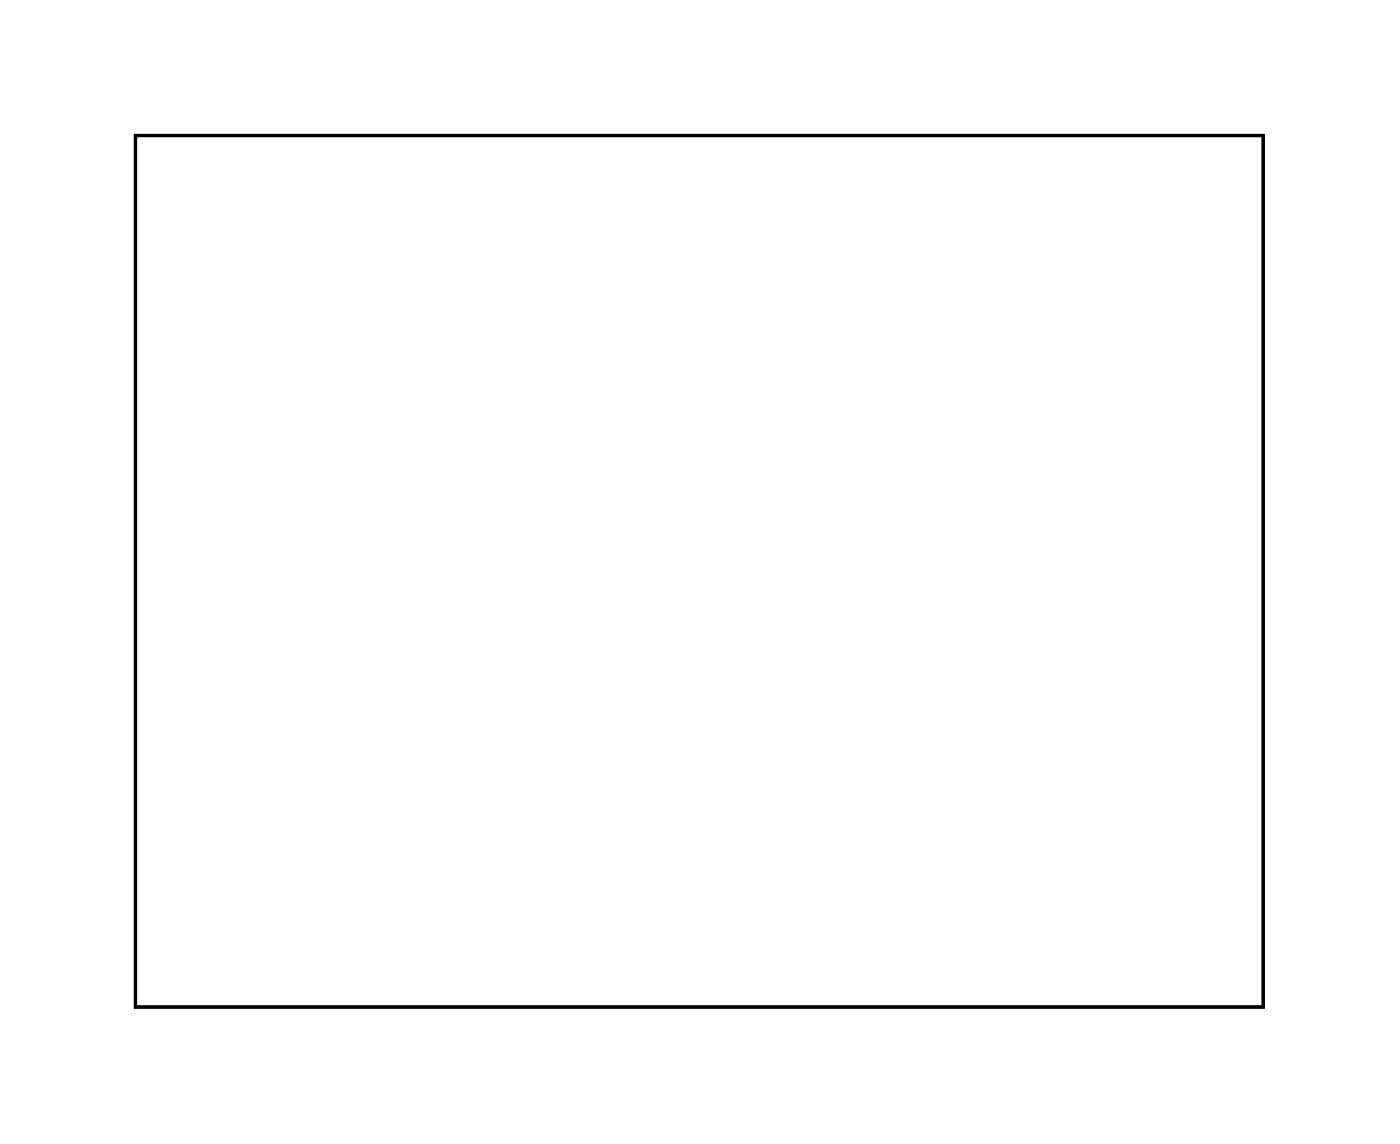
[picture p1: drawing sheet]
<svg xmlns="http://www.w3.org/2000/svg" width="89mm" height="72mm" viewBox="0 0 89 72" stroke-linecap="round" stroke-linejoin="round" font-family="sans-serif">
<path d="M8.6 8.6h71.3v55.1h-71.3z" fill="none" stroke="#000" stroke-width=".2"/>
<path d="M8.6 8.6h71.3v55.1h-71.3z" fill="none" stroke="#000" stroke-width=".06"/>
<circle cx="63.5" cy="27" r=".7" fill="#fff"/>
<circle cx="63.5" cy="27" r=".7" fill="none" stroke="#fff" stroke-width=".76" stroke-linecap="butt"/>
<circle cx="73" cy="27" r=".7" fill="#fff"/>
<circle cx="73" cy="27" r=".7" fill="none" stroke="#fff" stroke-width=".76" stroke-linecap="butt"/>
<circle cx="22.2" cy="51.8" r=".7" fill="#fff"/>
<circle cx="22.2" cy="51.8" r=".7" fill="none" stroke="#fff" stroke-width=".76" stroke-linecap="butt"/>
<circle cx="33" cy="51.8" r=".7" fill="#fff"/>
<circle cx="33" cy="51.8" r=".7" fill="none" stroke="#fff" stroke-width=".76" stroke-linecap="butt"/>
<circle cx="59.7" cy="21.3" r=".7" fill="#fff"/>
<circle cx="59.7" cy="21.3" r=".7" fill="none" stroke="#fff" stroke-width=".76" stroke-linecap="butt"/>
<circle cx="73.6" cy="21.3" r=".7" fill="#fff"/>
<circle cx="73.6" cy="21.3" r=".7" fill="none" stroke="#fff" stroke-width=".76" stroke-linecap="butt"/>
<circle cx="16.5" cy="42.9" r=".7" fill="#fff"/>
<circle cx="16.5" cy="42.9" r=".7" fill="none" stroke="#fff" stroke-width=".76" stroke-linecap="butt"/>
<circle cx="45.1" cy="20" r=".7" fill="#fff"/>
<circle cx="45.1" cy="20" r=".7" fill="none" stroke="#fff" stroke-width=".76" stroke-linecap="butt"/>
<circle cx="34.9" cy="20" r=".7" fill="#fff"/>
<circle cx="34.9" cy="20" r=".7" fill="none" stroke="#fff" stroke-width=".76" stroke-linecap="butt"/>
<circle cx="47" cy="44.8" r=".7" fill="#fff"/>
<circle cx="47" cy="44.8" r=".7" fill="none" stroke="#fff" stroke-width=".76" stroke-linecap="butt"/>
<circle cx="47" cy="57.5" r=".7" fill="#fff"/>
<circle cx="47" cy="57.5" r=".7" fill="none" stroke="#fff" stroke-width=".76" stroke-linecap="butt"/>
<circle cx="19" cy="60" r=".7" fill="#fff"/>
<circle cx="19" cy="60" r=".7" fill="none" stroke="#fff" stroke-width=".76" stroke-linecap="butt"/>
<circle cx="29.2" cy="60" r=".7" fill="#fff"/>
<circle cx="29.2" cy="60" r=".7" fill="none" stroke="#fff" stroke-width=".76" stroke-linecap="butt"/>
<path d="M21.5 46.6h1.4v1.4h-1.4z" fill="#fff"/>
<path d="M21.5 46.6h1.4v1.4h-1.4z" fill="none" stroke="#fff" stroke-width=".76" stroke-linecap="butt"/>
<circle cx="22.2" cy="42.2" r=".7" fill="#fff"/>
<circle cx="22.2" cy="42.2" r=".7" fill="none" stroke="#fff" stroke-width=".76" stroke-linecap="butt"/>
<circle cx="22.2" cy="44.8" r=".7" fill="#fff"/>
<circle cx="22.2" cy="44.8" r=".7" fill="none" stroke="#fff" stroke-width=".76" stroke-linecap="butt"/>
<circle cx="22.2" cy="47.3" r=".7" fill="#fff"/>
<circle cx="22.2" cy="47.3" r=".7" fill="none" stroke="#fff" stroke-width=".76" stroke-linecap="butt"/>
<circle cx="34.9" cy="40.3" r=".7" fill="#fff"/>
<circle cx="34.9" cy="40.3" r=".7" fill="none" stroke="#fff" stroke-width=".76" stroke-linecap="butt"/>
<circle cx="24.7" cy="40.3" r=".7" fill="#fff"/>
<circle cx="24.7" cy="40.3" r=".7" fill="none" stroke="#fff" stroke-width=".76" stroke-linecap="butt"/>
<path d="M34.1 45.9h1.6v1.6h-1.6z" fill="#fff"/>
<path d="M34.1 45.9h1.6v1.6h-1.6z" fill="none" stroke="#fff" stroke-width=".76" stroke-linecap="butt"/>
<circle cx="34.9" cy="46.7" r=".79" fill="#fff"/>
<circle cx="34.9" cy="46.7" r=".79" fill="none" stroke="#fff" stroke-width=".76" stroke-linecap="butt"/>
<circle cx="37.4" cy="46.7" r=".79" fill="#fff"/>
<circle cx="37.4" cy="46.7" r=".79" fill="none" stroke="#fff" stroke-width=".76" stroke-linecap="butt"/>
<circle cx="40" cy="46.7" r=".79" fill="#fff"/>
<circle cx="40" cy="46.7" r=".79" fill="none" stroke="#fff" stroke-width=".76" stroke-linecap="butt"/>
<path d="M22.8 11.7h1.4v1.4h-1.4z" fill="#fff"/>
<path d="M22.8 11.7h1.4v1.4h-1.4z" fill="none" stroke="#fff" stroke-width=".76" stroke-linecap="butt"/>
<circle cx="23.5" cy="12.4" r=".7" fill="#fff"/>
<circle cx="23.5" cy="12.4" r=".7" fill="none" stroke="#fff" stroke-width=".76" stroke-linecap="butt"/>
<circle cx="23.5" cy="14.9" r=".7" fill="#fff"/>
<circle cx="23.5" cy="14.9" r=".7" fill="none" stroke="#fff" stroke-width=".76" stroke-linecap="butt"/>
<path d="M17.1 11.7h1.4v1.4h-1.4z" fill="#fff"/>
<path d="M17.1 11.7h1.4v1.4h-1.4z" fill="none" stroke="#fff" stroke-width=".76" stroke-linecap="butt"/>
<circle cx="17.8" cy="12.4" r=".7" fill="#fff"/>
<circle cx="17.8" cy="12.4" r=".7" fill="none" stroke="#fff" stroke-width=".76" stroke-linecap="butt"/>
<circle cx="17.8" cy="14.9" r=".7" fill="#fff"/>
<circle cx="17.8" cy="14.9" r=".7" fill="none" stroke="#fff" stroke-width=".76" stroke-linecap="butt"/>
<circle cx="32.4" cy="20" r=".76" fill="#fff"/>
<circle cx="32.4" cy="20" r=".76" fill="none" stroke="#fff" stroke-width=".76" stroke-linecap="butt"/>
<circle cx="22.2" cy="20" r=".76" fill="#fff"/>
<circle cx="22.2" cy="20" r=".76" fill="none" stroke="#fff" stroke-width=".76" stroke-linecap="butt"/>
<circle cx="73.6" cy="51.1" r=".7" fill="#fff"/>
<circle cx="73.6" cy="51.1" r=".7" fill="none" stroke="#fff" stroke-width=".76" stroke-linecap="butt"/>
<circle cx="71.1" cy="51.1" r=".7" fill="#fff"/>
<circle cx="71.1" cy="51.1" r=".7" fill="none" stroke="#fff" stroke-width=".76" stroke-linecap="butt"/>
<circle cx="59" cy="54.3" r=".7" fill="#fff"/>
<circle cx="59" cy="54.3" r=".7" fill="none" stroke="#fff" stroke-width=".76" stroke-linecap="butt"/>
<circle cx="48.9" cy="54.3" r=".7" fill="#fff"/>
<circle cx="48.9" cy="54.3" r=".7" fill="none" stroke="#fff" stroke-width=".76" stroke-linecap="butt"/>
<circle cx="14.8" cy="46.7" r=".67" fill="#fff"/>
<circle cx="14.8" cy="46.7" r=".67" fill="none" stroke="#fff" stroke-width=".79" stroke-linecap="butt"/>
<circle cx="16.7" cy="48" r=".67" fill="#fff"/>
<circle cx="16.7" cy="48" r=".67" fill="none" stroke="#fff" stroke-width=".79" stroke-linecap="butt"/>
<circle cx="14.8" cy="49.2" r=".67" fill="#fff"/>
<circle cx="14.8" cy="49.2" r=".67" fill="none" stroke="#fff" stroke-width=".79" stroke-linecap="butt"/>
<circle cx="62.8" cy="44.2" r=".89" fill="#fff"/>
<circle cx="62.8" cy="44.2" r=".89" fill="none" stroke="#fff" stroke-width=".99" stroke-linecap="butt"/>
<path d="M61.9 38.2h1.8v1.8h-1.8z" fill="#fff"/>
<path d="M61.9 38.2h1.8v1.8h-1.8z" fill="none" stroke="#fff" stroke-width=".99" stroke-linecap="butt"/>
<circle cx="62.8" cy="39.1" r=".89" fill="#fff"/>
<circle cx="62.8" cy="39.1" r=".89" fill="none" stroke="#fff" stroke-width=".99" stroke-linecap="butt"/>
<circle cx="67.9" cy="41.6" r=".89" fill="#fff"/>
<circle cx="67.9" cy="41.6" r=".89" fill="none" stroke="#fff" stroke-width=".99" stroke-linecap="butt"/>
<circle cx="62.8" cy="53.7" r=".89" fill="#fff"/>
<circle cx="62.8" cy="53.7" r=".89" fill="none" stroke="#fff" stroke-width=".99" stroke-linecap="butt"/>
<path d="M61.9 47.7h1.8v1.8h-1.8z" fill="#fff"/>
<path d="M61.9 47.7h1.8v1.8h-1.8z" fill="none" stroke="#fff" stroke-width=".99" stroke-linecap="butt"/>
<circle cx="62.8" cy="48.6" r=".89" fill="#fff"/>
<circle cx="62.8" cy="48.6" r=".89" fill="none" stroke="#fff" stroke-width=".99" stroke-linecap="butt"/>
<circle cx="67.9" cy="51.1" r=".89" fill="#fff"/>
<circle cx="67.9" cy="51.1" r=".89" fill="none" stroke="#fff" stroke-width=".99" stroke-linecap="butt"/>
<circle cx="56.5" cy="18.8" r=".7" fill="#fff"/>
<circle cx="56.5" cy="18.8" r=".7" fill="none" stroke="#fff" stroke-width=".76" stroke-linecap="butt"/>
<circle cx="56.5" cy="28.9" r=".7" fill="#fff"/>
<circle cx="56.5" cy="28.9" r=".7" fill="none" stroke="#fff" stroke-width=".76" stroke-linecap="butt"/>
<circle cx="19" cy="21.3" r=".75" fill="#fff"/>
<circle cx="19" cy="21.3" r=".75" fill="none" stroke="#fff" stroke-width=".64" stroke-linecap="butt"/>
<path d="M17.4 20.6a.94 .94 0 0 0-.2 1.1 .94 .94 0 0 0 .9 .5h1.9a.94 .94 0 0 0 .9-.9 .94 .94 0 0 0-.9-.9h-1.9h-.4zM18.5 21.3a.56 .56 0 0 1 1.1 0 .56 .56 0 0 1-1.1 0z" fill="#fff"/>
<g fill="none" stroke="#fff" stroke-width=".25">
<path d="M17.4 20.6l.3-.2h.4h1.9a.94 .94 0 0 1 .9 .9 .94 .94 0 0 1-.9 .9h-1.9a.94 .94 0 0 1-.9-.5 .94 .94 0 0 1 .2-1.1z"/>
<circle cx="19" cy="21.3" r=".56"/>
</g>
<circle cx="19" cy="23.8" r=".75" fill="#fff"/>
<circle cx="19" cy="23.8" r=".75" fill="none" stroke="#fff" stroke-width=".64" stroke-linecap="butt"/>
<path d="M17.4 23.2a.94 .94 0 0 0-.2 1 .94 .94 0 0 0 .9 .6h1.9a.94 .94 0 0 0 .9-1 .94 .94 0 0 0-.9-.9h-1.9l-.4 .1zM18.5 23.8a.56 .56 0 0 1 1.1 0 .56 .56 0 0 1-1.1 0z" fill="#fff"/>
<g fill="none" stroke="#fff" stroke-width=".25">
<path d="M17.4 23.2l.3-.2 .4-.1h1.9a.94 .94 0 0 1 .9 .9 .94 .94 0 0 1-.9 1h-1.9a.94 .94 0 0 1-.9-.6 .94 .94 0 0 1 .2-1z"/>
<circle cx="19" cy="23.8" r=".56"/>
</g>
<circle cx="19" cy="26.4" r=".75" fill="#fff"/>
<circle cx="19" cy="26.4" r=".75" fill="none" stroke="#fff" stroke-width=".64" stroke-linecap="butt"/>
<path d="M17.4 25.7a.94 .94 0 0 0-.2 1 .94 .94 0 0 0 .9 .6h1.9a.94 .94 0 0 0 .9-.9 .94 .94 0 0 0-.9-1h-1.9l-.4 .1zM18.5 26.4a.56 .56 0 0 1 1.1 0 .56 .56 0 0 1-1.1 0z" fill="#fff"/>
<g fill="none" stroke="#fff" stroke-width=".25">
<path d="M17.4 25.7l.3-.2 .4-.1h1.9a.94 .94 0 0 1 .9 1 .94 .94 0 0 1-.9 .9h-1.9a.94 .94 0 0 1-.9-.6 .94 .94 0 0 1 .2-1z"/>
<circle cx="19" cy="26.4" r=".56"/>
</g>
<circle cx="19" cy="28.9" r=".75" fill="#fff"/>
<circle cx="19" cy="28.9" r=".75" fill="none" stroke="#fff" stroke-width=".64" stroke-linecap="butt"/>
<path d="M17.4 28.2a.94 .94 0 0 0-.2 1.1 .94 .94 0 0 0 .9 .6h1.9a.94 .94 0 0 0 .9-1 .94 .94 0 0 0-.9-.9h-1.9h-.4zM18.5 28.9a.56 .56 0 0 1 1.1 0 .56 .56 0 0 1-1.1 0z" fill="#fff"/>
<g fill="none" stroke="#fff" stroke-width=".25">
<path d="M17.4 28.2l.3-.2h.4h1.9a.94 .94 0 0 1 .9 .9 .94 .94 0 0 1-.9 1h-1.9a.94 .94 0 0 1-.9-.6 .94 .94 0 0 1 .2-1.1z"/>
<circle cx="19" cy="28.9" r=".56"/>
</g>
<circle cx="19" cy="31.5" r=".75" fill="#fff"/>
<circle cx="19" cy="31.5" r=".75" fill="none" stroke="#fff" stroke-width=".64" stroke-linecap="butt"/>
<path d="M17.4 30.8a.94 .94 0 0 0-.2 1 .94 .94 0 0 0 .9 .6h1.9a.94 .94 0 0 0 .9-.9 .94 .94 0 0 0-.9-1h-1.9l-.4 .1zM18.5 31.5a.56 .56 0 0 1 1.1 0 .56 .56 0 0 1-1.1 0z" fill="#fff"/>
<g fill="none" stroke="#fff" stroke-width=".25">
<path d="M17.4 30.8l.3-.2 .4-.1h1.9a.94 .94 0 0 1 .9 1 .94 .94 0 0 1-.9 .9h-1.9a.94 .94 0 0 1-.9-.6 .94 .94 0 0 1 .2-1z"/>
<circle cx="19" cy="31.5" r=".56"/>
</g>
<circle cx="19" cy="34" r=".75" fill="#fff"/>
<circle cx="19" cy="34" r=".75" fill="none" stroke="#fff" stroke-width=".64" stroke-linecap="butt"/>
<path d="M17.4 33.3a.94 .94 0 0 0-.2 1.1 .94 .94 0 0 0 .9 .5h1.9a.94 .94 0 0 0 .9-.9 .94 .94 0 0 0-.9-.9h-1.9h-.4zM18.5 34a.56 .56 0 0 1 1.1 0 .56 .56 0 0 1-1.1 0z" fill="#fff"/>
<g fill="none" stroke="#fff" stroke-width=".25">
<path d="M17.4 33.3l.3-.2h.4h1.9a.94 .94 0 0 1 .9 .9 .94 .94 0 0 1-.9 .9h-1.9a.94 .94 0 0 1-.9-.5 .94 .94 0 0 1 .2-1.1z"/>
<circle cx="19" cy="34" r=".56"/>
</g>
<circle cx="19" cy="36.5" r=".75" fill="#fff"/>
<circle cx="19" cy="36.5" r=".75" fill="none" stroke="#fff" stroke-width=".64" stroke-linecap="butt"/>
<path d="M17.4 35.9a.94 .94 0 0 0-.2 1 .94 .94 0 0 0 .9 .6h1.9a.94 .94 0 0 0 .9-1 .94 .94 0 0 0-.9-.9h-1.9l-.4 .1zM18.5 36.5a.56 .56 0 0 1 1.1 0 .56 .56 0 0 1-1.1 0z" fill="#fff"/>
<g fill="none" stroke="#fff" stroke-width=".25">
<path d="M17.4 35.9l.3-.2 .4-.1h1.9a.94 .94 0 0 1 .9 .9 .94 .94 0 0 1-.9 1h-1.9a.94 .94 0 0 1-.9-.6 .94 .94 0 0 1 .2-1z"/>
<circle cx="19" cy="36.5" r=".56"/>
</g>
<circle cx="19" cy="39.1" r=".75" fill="#fff"/>
<circle cx="19" cy="39.1" r=".75" fill="none" stroke="#fff" stroke-width=".64" stroke-linecap="butt"/>
<path d="M17.4 38.4a.94 .94 0 0 0-.2 1 .94 .94 0 0 0 .9 .6h1.9a.94 .94 0 0 0 .9-.9 .94 .94 0 0 0-.9-1h-1.9l-.4 .1zM18.5 39.1a.56 .56 0 0 1 1.1 0 .56 .56 0 0 1-1.1 0z" fill="#fff"/>
<g fill="none" stroke="#fff" stroke-width=".25">
<path d="M17.4 38.4l.3-.2 .4-.1h1.9a.94 .94 0 0 1 .9 1 .94 .94 0 0 1-.9 .9h-1.9a.94 .94 0 0 1-.9-.6 .94 .94 0 0 1 .2-1z"/>
<circle cx="19" cy="39.1" r=".56"/>
</g>
<circle cx="19" cy="53.7" r=".75" fill="#fff"/>
<circle cx="19" cy="53.7" r=".75" fill="none" stroke="#fff" stroke-width=".64" stroke-linecap="butt"/>
<path d="M17.4 53a.94 .94 0 0 0-.2 1 .94 .94 0 0 0 .9 .6h1.9a.94 .94 0 0 0 .9-.9 .94 .94 0 0 0-.9-1h-1.9l-.4 .1zM18.5 53.7a.56 .56 0 0 1 1.1 0 .56 .56 0 0 1-1.1 0z" fill="#fff"/>
<g fill="none" stroke="#fff" stroke-width=".25">
<path d="M17.4 53l.3-.2 .4-.1h1.9a.94 .94 0 0 1 .9 1 .94 .94 0 0 1-.9 .9h-1.9a.94 .94 0 0 1-.9-.6 .94 .94 0 0 1 .2-1z"/>
<circle cx="19" cy="53.7" r=".56"/>
</g>
<circle cx="19" cy="56.2" r=".75" fill="#fff"/>
<circle cx="19" cy="56.2" r=".75" fill="none" stroke="#fff" stroke-width=".64" stroke-linecap="butt"/>
<path d="M17.4 55.6a.94 .94 0 0 0-.2 1 .94 .94 0 0 0 .9 .6h1.9a.94 .94 0 0 0 .9-1 .94 .94 0 0 0-.9-.9h-1.9l-.4 .1zM18.5 56.2a.56 .56 0 0 1 1.1 0 .56 .56 0 0 1-1.1 0z" fill="#fff"/>
<g fill="none" stroke="#fff" stroke-width=".25">
<path d="M17.4 55.6l.3-.2 .4-.1h1.9a.94 .94 0 0 1 .9 .9 .94 .94 0 0 1-.9 1h-1.9a.94 .94 0 0 1-.9-.6 .94 .94 0 0 1 .2-1z"/>
<circle cx="19" cy="56.2" r=".56"/>
</g>
<circle cx="62.5" cy="60" r=".66" fill="#fff"/>
<circle cx="62.5" cy="60" r=".66" fill="none" stroke="#fff" stroke-width=".61" stroke-linecap="butt"/>
<circle cx="65" cy="60" r=".66" fill="#fff"/>
<circle cx="65" cy="60" r=".66" fill="none" stroke="#fff" stroke-width=".61" stroke-linecap="butt"/>
<circle cx="67.5" cy="60" r=".66" fill="#fff"/>
<circle cx="67.5" cy="60" r=".66" fill="none" stroke="#fff" stroke-width=".61" stroke-linecap="butt"/>
<circle cx="70.1" cy="60" r=".66" fill="#fff"/>
<circle cx="70.1" cy="60" r=".66" fill="none" stroke="#fff" stroke-width=".61" stroke-linecap="butt"/>
<circle cx="72.6" cy="60" r=".66" fill="#fff"/>
<circle cx="72.6" cy="60" r=".66" fill="none" stroke="#fff" stroke-width=".61" stroke-linecap="butt"/>
<circle cx="50.8" cy="11.8" r=".66" fill="#fff"/>
<circle cx="50.8" cy="11.8" r=".66" fill="none" stroke="#fff" stroke-width=".61" stroke-linecap="butt"/>
<circle cx="48.2" cy="11.8" r=".66" fill="#fff"/>
<circle cx="48.2" cy="11.8" r=".66" fill="none" stroke="#fff" stroke-width=".61" stroke-linecap="butt"/>
<circle cx="45.7" cy="11.8" r=".66" fill="#fff"/>
<circle cx="45.7" cy="11.8" r=".66" fill="none" stroke="#fff" stroke-width=".61" stroke-linecap="butt"/>
<circle cx="43.2" cy="11.8" r=".66" fill="#fff"/>
<circle cx="43.2" cy="11.8" r=".66" fill="none" stroke="#fff" stroke-width=".61" stroke-linecap="butt"/>
<circle cx="40.6" cy="11.8" r=".66" fill="#fff"/>
<circle cx="40.6" cy="11.8" r=".66" fill="none" stroke="#fff" stroke-width=".61" stroke-linecap="butt"/>
<circle cx="38.1" cy="11.8" r=".66" fill="#fff"/>
<circle cx="38.1" cy="11.8" r=".66" fill="none" stroke="#fff" stroke-width=".61" stroke-linecap="butt"/>
<circle cx="35.5" cy="11.8" r=".66" fill="#fff"/>
<circle cx="35.5" cy="11.8" r=".66" fill="none" stroke="#fff" stroke-width=".61" stroke-linecap="butt"/>
<circle cx="33" cy="11.8" r=".66" fill="#fff"/>
<circle cx="33" cy="11.8" r=".66" fill="none" stroke="#fff" stroke-width=".61" stroke-linecap="butt"/>
<circle cx="30.5" cy="11.8" r=".66" fill="#fff"/>
<circle cx="30.5" cy="11.8" r=".66" fill="none" stroke="#fff" stroke-width=".61" stroke-linecap="butt"/>
<circle cx="27.9" cy="11.8" r=".66" fill="#fff"/>
<circle cx="27.9" cy="11.8" r=".66" fill="none" stroke="#fff" stroke-width=".61" stroke-linecap="butt"/>
<circle cx="72.6" cy="11.8" r=".66" fill="#fff"/>
<circle cx="72.6" cy="11.8" r=".66" fill="none" stroke="#fff" stroke-width=".61" stroke-linecap="butt"/>
<circle cx="70.1" cy="11.8" r=".66" fill="#fff"/>
<circle cx="70.1" cy="11.8" r=".66" fill="none" stroke="#fff" stroke-width=".61" stroke-linecap="butt"/>
<circle cx="67.5" cy="11.8" r=".66" fill="#fff"/>
<circle cx="67.5" cy="11.8" r=".66" fill="none" stroke="#fff" stroke-width=".61" stroke-linecap="butt"/>
<circle cx="65" cy="11.8" r=".66" fill="#fff"/>
<circle cx="65" cy="11.8" r=".66" fill="none" stroke="#fff" stroke-width=".61" stroke-linecap="butt"/>
<circle cx="62.5" cy="11.8" r=".66" fill="#fff"/>
<circle cx="62.5" cy="11.8" r=".66" fill="none" stroke="#fff" stroke-width=".61" stroke-linecap="butt"/>
<circle cx="59.9" cy="11.8" r=".66" fill="#fff"/>
<circle cx="59.9" cy="11.8" r=".66" fill="none" stroke="#fff" stroke-width=".61" stroke-linecap="butt"/>
<circle cx="57.4" cy="11.8" r=".66" fill="#fff"/>
<circle cx="57.4" cy="11.8" r=".66" fill="none" stroke="#fff" stroke-width=".61" stroke-linecap="butt"/>
<circle cx="54.8" cy="11.8" r=".66" fill="#fff"/>
<circle cx="54.8" cy="11.8" r=".66" fill="none" stroke="#fff" stroke-width=".61" stroke-linecap="butt"/>
<circle cx="39.6" cy="60" r=".66" fill="#fff"/>
<circle cx="39.6" cy="60" r=".66" fill="none" stroke="#fff" stroke-width=".61" stroke-linecap="butt"/>
<circle cx="37.1" cy="60" r=".66" fill="#fff"/>
<circle cx="37.1" cy="60" r=".66" fill="none" stroke="#fff" stroke-width=".61" stroke-linecap="butt"/>
<circle cx="42.1" cy="60" r=".66" fill="#fff"/>
<circle cx="42.1" cy="60" r=".66" fill="none" stroke="#fff" stroke-width=".61" stroke-linecap="butt"/>
<circle cx="44.7" cy="60" r=".66" fill="#fff"/>
<circle cx="44.7" cy="60" r=".66" fill="none" stroke="#fff" stroke-width=".61" stroke-linecap="butt"/>
<circle cx="47.2" cy="60" r=".66" fill="#fff"/>
<circle cx="47.2" cy="60" r=".66" fill="none" stroke="#fff" stroke-width=".61" stroke-linecap="butt"/>
<circle cx="49.8" cy="60" r=".66" fill="#fff"/>
<circle cx="49.8" cy="60" r=".66" fill="none" stroke="#fff" stroke-width=".61" stroke-linecap="butt"/>
<circle cx="52.3" cy="60" r=".66" fill="#fff"/>
<circle cx="52.3" cy="60" r=".66" fill="none" stroke="#fff" stroke-width=".61" stroke-linecap="butt"/>
<circle cx="54.8" cy="60" r=".66" fill="#fff"/>
<circle cx="54.8" cy="60" r=".66" fill="none" stroke="#fff" stroke-width=".61" stroke-linecap="butt"/>
<circle cx="59.9" cy="60" r=".66" fill="#fff"/>
<circle cx="59.9" cy="60" r=".66" fill="none" stroke="#fff" stroke-width=".61" stroke-linecap="butt"/>
<path d="M39.3 36.5h1.4v1.4h-1.4z" fill="#fff"/>
<path d="M39.3 36.5h1.4v1.4h-1.4z" fill="none" stroke="#fff" stroke-width=".76" stroke-linecap="butt"/>
<circle cx="40" cy="37.2" r=".7" fill="#fff"/>
<circle cx="40" cy="37.2" r=".7" fill="none" stroke="#fff" stroke-width=".76" stroke-linecap="butt"/>
<circle cx="40" cy="29.5" r=".7" fill="#fff"/>
<circle cx="40" cy="29.5" r=".7" fill="none" stroke="#fff" stroke-width=".76" stroke-linecap="butt"/>
<circle cx="42.5" cy="37.2" r=".7" fill="#fff"/>
<circle cx="42.5" cy="37.2" r=".7" fill="none" stroke="#fff" stroke-width=".76" stroke-linecap="butt"/>
<circle cx="42.5" cy="29.5" r=".7" fill="#fff"/>
<circle cx="42.5" cy="29.5" r=".7" fill="none" stroke="#fff" stroke-width=".76" stroke-linecap="butt"/>
<path d="M76.1 16.1h1.4v1.4h-1.4z" fill="#fff"/>
<path d="M76.1 16.1h1.4v1.4h-1.4z" fill="none" stroke="#fff" stroke-width=".76" stroke-linecap="butt"/>
<circle cx="76.8" cy="16.8" r=".7" fill="#fff"/>
<circle cx="76.8" cy="16.8" r=".7" fill="none" stroke="#fff" stroke-width=".76" stroke-linecap="butt"/>
<circle cx="76.8" cy="19.4" r=".7" fill="#fff"/>
<circle cx="76.8" cy="19.4" r=".7" fill="none" stroke="#fff" stroke-width=".76" stroke-linecap="butt"/>
<circle cx="76.8" cy="21.9" r=".7" fill="#fff"/>
<circle cx="76.8" cy="21.9" r=".7" fill="none" stroke="#fff" stroke-width=".76" stroke-linecap="butt"/>
<circle cx="76.8" cy="24.5" r=".7" fill="#fff"/>
<circle cx="76.8" cy="24.5" r=".7" fill="none" stroke="#fff" stroke-width=".76" stroke-linecap="butt"/>
<circle cx="76.8" cy="27" r=".7" fill="#fff"/>
<circle cx="76.8" cy="27" r=".7" fill="none" stroke="#fff" stroke-width=".76" stroke-linecap="butt"/>
<circle cx="76.8" cy="29.5" r=".7" fill="#fff"/>
<circle cx="76.8" cy="29.5" r=".7" fill="none" stroke="#fff" stroke-width=".76" stroke-linecap="butt"/>
<circle cx="76.8" cy="32.1" r=".7" fill="#fff"/>
<circle cx="76.8" cy="32.1" r=".7" fill="none" stroke="#fff" stroke-width=".76" stroke-linecap="butt"/>
<circle cx="76.8" cy="34.6" r=".7" fill="#fff"/>
<circle cx="76.8" cy="34.6" r=".7" fill="none" stroke="#fff" stroke-width=".76" stroke-linecap="butt"/>
<circle cx="76.8" cy="37.2" r=".7" fill="#fff"/>
<circle cx="76.8" cy="37.2" r=".7" fill="none" stroke="#fff" stroke-width=".76" stroke-linecap="butt"/>
<circle cx="76.8" cy="39.7" r=".7" fill="#fff"/>
<circle cx="76.8" cy="39.7" r=".7" fill="none" stroke="#fff" stroke-width=".76" stroke-linecap="butt"/>
<circle cx="76.8" cy="42.2" r=".7" fill="#fff"/>
<circle cx="76.8" cy="42.2" r=".7" fill="none" stroke="#fff" stroke-width=".76" stroke-linecap="butt"/>
<circle cx="76.8" cy="44.8" r=".7" fill="#fff"/>
<circle cx="76.8" cy="44.8" r=".7" fill="none" stroke="#fff" stroke-width=".76" stroke-linecap="butt"/>
<circle cx="76.8" cy="47.3" r=".7" fill="#fff"/>
<circle cx="76.8" cy="47.3" r=".7" fill="none" stroke="#fff" stroke-width=".76" stroke-linecap="butt"/>
<circle cx="76.8" cy="49.9" r=".7" fill="#fff"/>
<circle cx="76.8" cy="49.9" r=".7" fill="none" stroke="#fff" stroke-width=".76" stroke-linecap="butt"/>
<circle cx="76.8" cy="52.4" r=".7" fill="#fff"/>
<circle cx="76.8" cy="52.4" r=".7" fill="none" stroke="#fff" stroke-width=".76" stroke-linecap="butt"/>
<circle cx="76.8" cy="54.9" r=".7" fill="#fff"/>
<circle cx="76.8" cy="54.9" r=".7" fill="none" stroke="#fff" stroke-width=".76" stroke-linecap="butt"/>
<circle cx="26.6" cy="30.8" r=".7" fill="#fff"/>
<circle cx="26.6" cy="30.8" r=".7" fill="none" stroke="#fff" stroke-width=".76" stroke-linecap="butt"/>
<circle cx="36.8" cy="30.8" r=".7" fill="#fff"/>
<circle cx="36.8" cy="30.8" r=".7" fill="none" stroke="#fff" stroke-width=".76" stroke-linecap="butt"/>
<circle cx="26.6" cy="33.4" r=".7" fill="#fff"/>
<circle cx="26.6" cy="33.4" r=".7" fill="none" stroke="#fff" stroke-width=".76" stroke-linecap="butt"/>
<circle cx="36.8" cy="33.4" r=".7" fill="#fff"/>
<circle cx="36.8" cy="33.4" r=".7" fill="none" stroke="#fff" stroke-width=".76" stroke-linecap="butt"/>
<circle cx="26.6" cy="35.9" r=".7" fill="#fff"/>
<circle cx="26.6" cy="35.9" r=".7" fill="none" stroke="#fff" stroke-width=".76" stroke-linecap="butt"/>
<circle cx="36.8" cy="35.9" r=".7" fill="#fff"/>
<circle cx="36.8" cy="35.9" r=".7" fill="none" stroke="#fff" stroke-width=".76" stroke-linecap="butt"/>
<circle cx="48.9" cy="48.6" r=".7" fill="#fff"/>
<circle cx="48.9" cy="48.6" r=".7" fill="none" stroke="#fff" stroke-width=".76" stroke-linecap="butt"/>
<circle cx="59" cy="48.6" r=".7" fill="#fff"/>
<circle cx="59" cy="48.6" r=".7" fill="none" stroke="#fff" stroke-width=".76" stroke-linecap="butt"/>
<circle cx="26.6" cy="23.2" r=".7" fill="#fff"/>
<circle cx="26.6" cy="23.2" r=".7" fill="none" stroke="#fff" stroke-width=".76" stroke-linecap="butt"/>
<circle cx="29.2" cy="23.2" r=".7" fill="#fff"/>
<circle cx="29.2" cy="23.2" r=".7" fill="none" stroke="#fff" stroke-width=".76" stroke-linecap="butt"/>
<circle cx="48.9" cy="51.8" r=".7" fill="#fff"/>
<circle cx="48.9" cy="51.8" r=".7" fill="none" stroke="#fff" stroke-width=".76" stroke-linecap="butt"/>
<circle cx="59" cy="51.8" r=".7" fill="#fff"/>
<circle cx="59" cy="51.8" r=".7" fill="none" stroke="#fff" stroke-width=".76" stroke-linecap="butt"/>
<circle cx="26.6" cy="26.4" r=".7" fill="#fff"/>
<circle cx="26.6" cy="26.4" r=".7" fill="none" stroke="#fff" stroke-width=".76" stroke-linecap="butt"/>
<circle cx="29.2" cy="26.4" r=".7" fill="#fff"/>
<circle cx="29.2" cy="26.4" r=".7" fill="none" stroke="#fff" stroke-width=".76" stroke-linecap="butt"/>
<circle cx="47.6" cy="17.5" r=".7" fill="#fff"/>
<circle cx="47.6" cy="17.5" r=".7" fill="none" stroke="#fff" stroke-width=".76" stroke-linecap="butt"/>
<circle cx="37.4" cy="17.5" r=".7" fill="#fff"/>
<circle cx="37.4" cy="17.5" r=".7" fill="none" stroke="#fff" stroke-width=".76" stroke-linecap="butt"/>
<circle cx="53.3" cy="24.5" r=".7" fill="#fff"/>
<circle cx="53.3" cy="24.5" r=".7" fill="none" stroke="#fff" stroke-width=".76" stroke-linecap="butt"/>
<circle cx="43.2" cy="24.5" r=".7" fill="#fff"/>
<circle cx="43.2" cy="24.5" r=".7" fill="none" stroke="#fff" stroke-width=".76" stroke-linecap="butt"/>
<circle cx="53.3" cy="21.9" r=".7" fill="#fff"/>
<circle cx="53.3" cy="21.9" r=".7" fill="none" stroke="#fff" stroke-width=".76" stroke-linecap="butt"/>
<circle cx="43.2" cy="21.9" r=".7" fill="#fff"/>
<circle cx="43.2" cy="21.9" r=".7" fill="none" stroke="#fff" stroke-width=".76" stroke-linecap="butt"/>
<circle cx="53.3" cy="27" r=".7" fill="#fff"/>
<circle cx="53.3" cy="27" r=".7" fill="none" stroke="#fff" stroke-width=".76" stroke-linecap="butt"/>
<circle cx="43.2" cy="27" r=".7" fill="#fff"/>
<circle cx="43.2" cy="27" r=".7" fill="none" stroke="#fff" stroke-width=".76" stroke-linecap="butt"/>
<path d="M11.3 52.3h1.5v1.5h-1.5z" fill="#fff"/>
<path d="M11.3 52.3h1.5v1.5h-1.5z" fill="none" stroke="#fff" stroke-width=".76" stroke-linecap="butt"/>
<circle cx="12" cy="53" r=".76" fill="#fff"/>
<circle cx="12" cy="53" r=".76" fill="none" stroke="#fff" stroke-width=".76" stroke-linecap="butt"/>
<circle cx="12" cy="56.5" r=".76" fill="#fff"/>
<circle cx="12" cy="56.5" r=".76" fill="none" stroke="#fff" stroke-width=".76" stroke-linecap="butt"/>
<path d="M11.3 17h1.5v1.5h-1.5z" fill="#fff"/>
<path d="M11.3 17h1.5v1.5h-1.5z" fill="none" stroke="#fff" stroke-width=".76" stroke-linecap="butt"/>
<circle cx="12" cy="17.8" r=".76" fill="#fff"/>
<circle cx="12" cy="17.8" r=".76" fill="none" stroke="#fff" stroke-width=".76" stroke-linecap="butt"/>
<circle cx="12" cy="21.3" r=".76" fill="#fff"/>
<circle cx="12" cy="21.3" r=".76" fill="none" stroke="#fff" stroke-width=".76" stroke-linecap="butt"/>
<circle cx="12" cy="24.8" r=".76" fill="#fff"/>
<circle cx="12" cy="24.8" r=".76" fill="none" stroke="#fff" stroke-width=".76" stroke-linecap="butt"/>
<circle cx="12" cy="28.3" r=".76" fill="#fff"/>
<circle cx="12" cy="28.3" r=".76" fill="none" stroke="#fff" stroke-width=".76" stroke-linecap="butt"/>
<circle cx="12" cy="31.8" r=".76" fill="#fff"/>
<circle cx="12" cy="31.8" r=".76" fill="none" stroke="#fff" stroke-width=".76" stroke-linecap="butt"/>
<circle cx="12" cy="35.3" r=".76" fill="#fff"/>
<circle cx="12" cy="35.3" r=".76" fill="none" stroke="#fff" stroke-width=".76" stroke-linecap="butt"/>
<circle cx="12" cy="38.8" r=".76" fill="#fff"/>
<circle cx="12" cy="38.8" r=".76" fill="none" stroke="#fff" stroke-width=".76" stroke-linecap="butt"/>
<circle cx="12" cy="42.3" r=".76" fill="#fff"/>
<circle cx="12" cy="42.3" r=".76" fill="none" stroke="#fff" stroke-width=".76" stroke-linecap="butt"/>
<path d="M50.7 36.5h1.4v1.4h-1.4z" fill="#fff"/>
<path d="M50.7 36.5h1.4v1.4h-1.4z" fill="none" stroke="#fff" stroke-width=".76" stroke-linecap="butt"/>
<circle cx="51.4" cy="37.2" r=".7" fill="#fff"/>
<circle cx="51.4" cy="37.2" r=".7" fill="none" stroke="#fff" stroke-width=".76" stroke-linecap="butt"/>
<circle cx="51.4" cy="29.5" r=".7" fill="#fff"/>
<circle cx="51.4" cy="29.5" r=".7" fill="none" stroke="#fff" stroke-width=".76" stroke-linecap="butt"/>
<circle cx="53.9" cy="37.2" r=".7" fill="#fff"/>
<circle cx="53.9" cy="37.2" r=".7" fill="none" stroke="#fff" stroke-width=".76" stroke-linecap="butt"/>
<circle cx="53.9" cy="29.5" r=".7" fill="#fff"/>
<circle cx="53.9" cy="29.5" r=".7" fill="none" stroke="#fff" stroke-width=".76" stroke-linecap="butt"/>
<path d="M45 36.5h1.4v1.4h-1.4z" fill="#fff"/>
<path d="M45 36.5h1.4v1.4h-1.4z" fill="none" stroke="#fff" stroke-width=".76" stroke-linecap="butt"/>
<circle cx="45.7" cy="37.2" r=".7" fill="#fff"/>
<circle cx="45.7" cy="37.2" r=".7" fill="none" stroke="#fff" stroke-width=".76" stroke-linecap="butt"/>
<circle cx="45.7" cy="29.5" r=".7" fill="#fff"/>
<circle cx="45.7" cy="29.5" r=".7" fill="none" stroke="#fff" stroke-width=".76" stroke-linecap="butt"/>
<circle cx="48.2" cy="37.2" r=".7" fill="#fff"/>
<circle cx="48.2" cy="37.2" r=".7" fill="none" stroke="#fff" stroke-width=".76" stroke-linecap="butt"/>
<circle cx="48.2" cy="29.5" r=".7" fill="#fff"/>
<circle cx="48.2" cy="29.5" r=".7" fill="none" stroke="#fff" stroke-width=".76" stroke-linecap="butt"/>
<circle cx="29.2" cy="16.2" r=".67" fill="#fff"/>
<circle cx="29.2" cy="16.2" r=".67" fill="none" stroke="#fff" stroke-width=".79" stroke-linecap="butt"/>
<circle cx="30.5" cy="14.3" r=".67" fill="#fff"/>
<circle cx="30.5" cy="14.3" r=".67" fill="none" stroke="#fff" stroke-width=".79" stroke-linecap="butt"/>
<circle cx="31.7" cy="16.2" r=".67" fill="#fff"/>
<circle cx="31.7" cy="16.2" r=".67" fill="none" stroke="#fff" stroke-width=".79" stroke-linecap="butt"/>
<circle cx="16.5" cy="19.4" r=".7" fill="#fff"/>
<circle cx="16.5" cy="19.4" r=".7" fill="none" stroke="#fff" stroke-width=".76" stroke-linecap="butt"/>
</svg>
